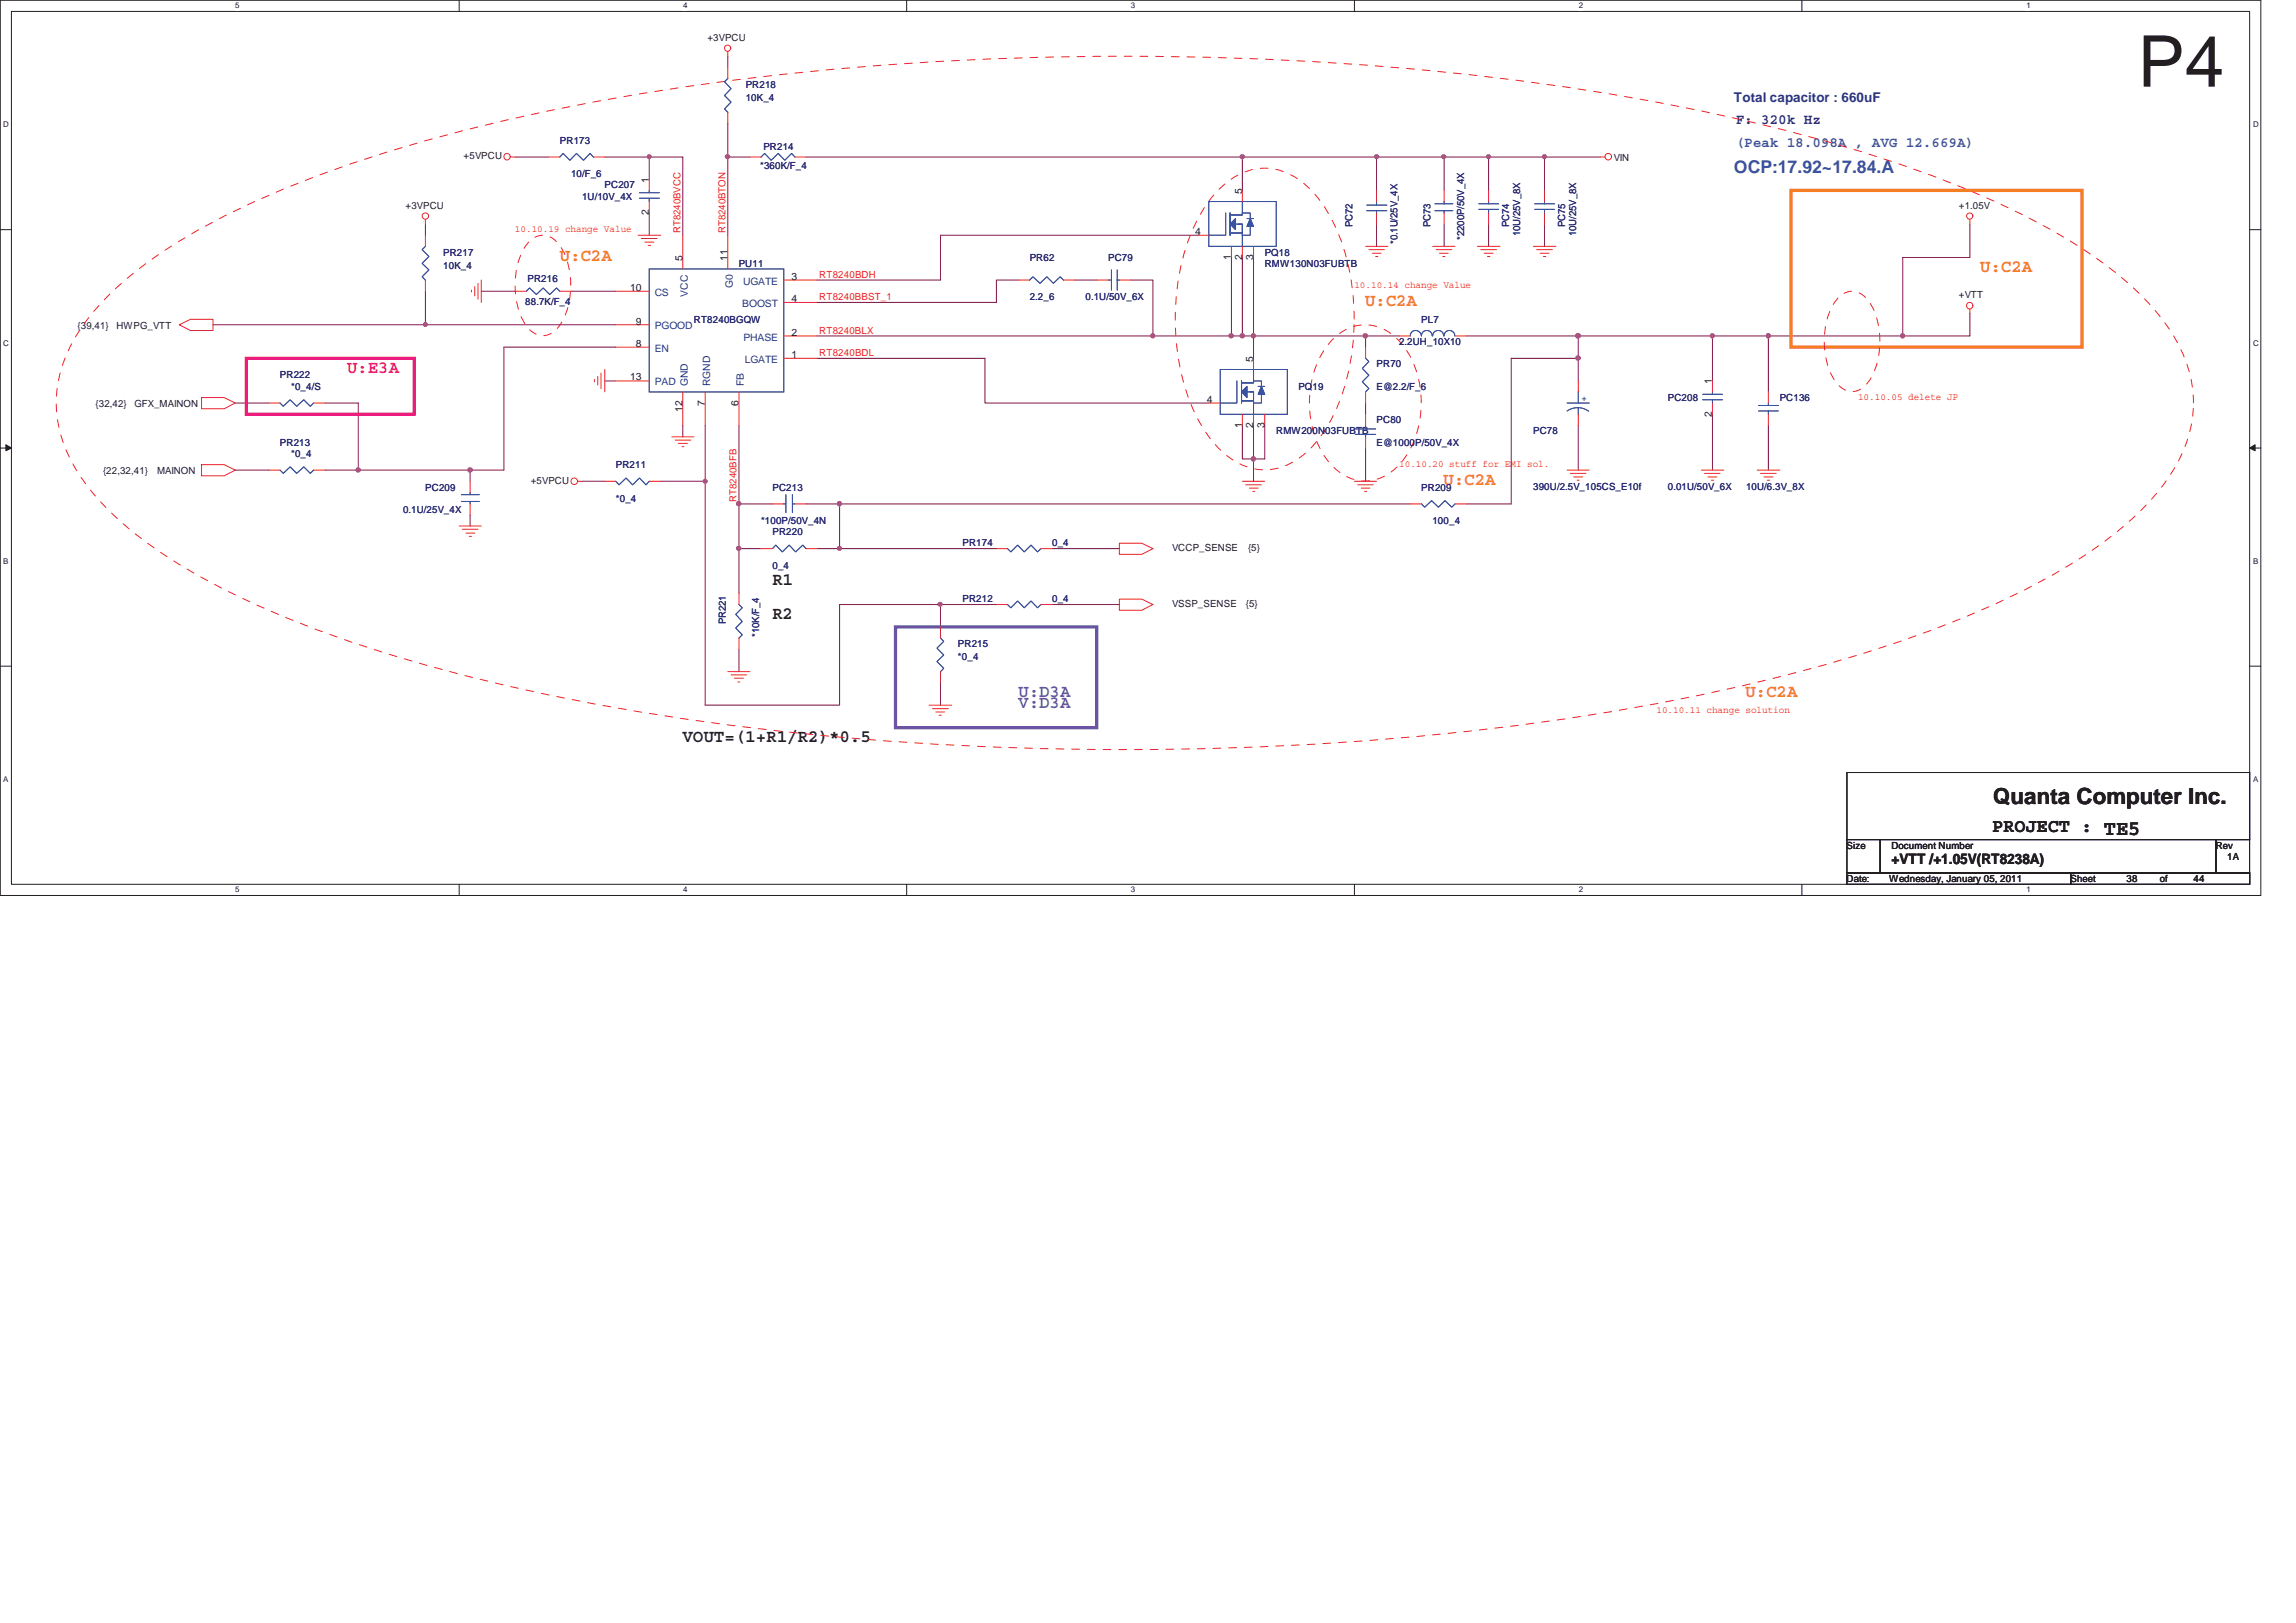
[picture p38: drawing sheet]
<svg xmlns="http://www.w3.org/2000/svg" width="297mm" height="210mm" viewBox="0 0 297 210" stroke-linecap="round" stroke-linejoin="round" font-family="sans-serif">
<defs><g id="words">
<text font-size="9.2" fill="#231f20" x="276.6" y="11.2">P4</text>
<text font-size="2.9" fill="#231f20" x="257.9" y="104">Quanta Computer Inc.</text>
<text font-size="2.5" fill="#231f20" x="257.7" y="107.7">PROJECT : TE5</text>
<text font-size="2.3" fill="#3953a4" x="224.3" y="22.4">OCP:17.92~17.84.A</text>
<g font-size="2.3" fill="#f57f20">
<text x="72.4" y="33.7">U:C2A</text>
<text x="256.2" y="35.2">U:C2A</text>
<text x="176.6" y="39.5">U:C2A</text>
<text x="186.7" y="62.7">U:C2A</text>
<text x="225.8" y="90.2">U:C2A</text>
</g>
<text font-size="2.3" fill="#ed1c7f" x="44.9" y="48.2">U:E3A</text>
<g font-size="2.3" fill="#231f20">
<text x="99.9" y="75.7">R1</text>
<text x="99.9" y="80.1">R2</text>
<text x="88.3" y="96">VOUT=(1+R1/R2)*0.5</text>
</g>
<g font-size="2.3" fill="#6b52a2">
<text x="131.7" y="90.2">U:D3A</text>
<text x="131.7" y="91.6">V:D3A</text>
</g>
<text font-size="1.9" fill="#282973" x="224.6" y="16.1">F: 320k Hz</text>
<text font-size="1.9" fill="#3953a4" x="224.6" y="19">(Peak 18.098A , AVG 12.669A)</text>
<text font-size="1.9" fill="#231f20" x="244.7" y="111.8">+VTT /+1.05V(RT8238A)</text>
<text font-size="1.7" fill="#2b318c" x="224.3" y="13.2">Total capacitor : 660uF</text>
<g font-size="1.3" fill="#231f20">
<text x="91.5" y="5.3">+3VPCU</text>
<text x="60" y="20.6">+5VPCU</text>
<text x="84" y="23.6" transform="rotate(-90 84 23.6)">1</text>
<text x="208.8" y="20.8">VIN</text>
<text x="52.5" y="27">+3VPCU</text>
<text x="84" y="27.8" transform="rotate(-90 84 27.8)">2</text>
<text x="160.7" y="25.1" transform="rotate(-90 160.7 25.1)">5</text>
<text x="253.4" y="27">+1.05V</text>
<text x="88.3" y="33.8" transform="rotate(-90 88.3 33.8)">5</text>
<text x="94.1" y="33.8" transform="rotate(-90 94.1 33.8)">11</text>
<text x="154.6" y="30.4">4</text>
<text x="159.2" y="33.6" transform="rotate(-90 159.2 33.6)">1</text>
<text x="160.7" y="33.6" transform="rotate(-90 160.7 33.6)">2</text>
<text x="162.1" y="33.6" transform="rotate(-90 162.1 33.6)">3</text>
<text x="81.5" y="37.6">10</text>
<text x="82.2" y="42">9</text>
<text x="102.4" y="39.1">4</text>
<text x="102.4" y="36.2">3</text>
<text x="253.4" y="38.6">+VTT</text>
<text x="10" y="42.5">{39,41}</text>
<text x="15.1" y="42.5">HWPG_VTT</text>
<text x="82.2" y="44.9">8</text>
<text x="102.4" y="43.4">2</text>
<text x="102.4" y="46.3">1</text>
<text x="162.1" y="46.8" transform="rotate(-90 162.1 46.8)">5</text>
<text x="12.4" y="52.6">{32,42}</text>
<text x="17.4" y="52.6">GFX_MAINON</text>
<text x="81.5" y="49.2">13</text>
<text x="88.3" y="53.2" transform="rotate(-90 88.3 53.2)">12</text>
<text x="91.2" y="52.5" transform="rotate(-90 91.2 52.5)">7</text>
<text x="95.6" y="52.5" transform="rotate(-90 95.6 52.5)">6</text>
<text x="156.1" y="52.1">4</text>
<text x="221.5" y="53.9" transform="rotate(-90 221.5 53.9)">2</text>
<text x="221.5" y="49.7" transform="rotate(-90 221.5 49.7)">1</text>
<text x="160.7" y="55.4" transform="rotate(-90 160.7 55.4)">1</text>
<text x="162.1" y="55.4" transform="rotate(-90 162.1 55.4)">2</text>
<text x="163.6" y="55.4" transform="rotate(-90 163.6 55.4)">3</text>
<text x="13.3" y="61.3">{22,32,41}</text>
<text x="20.3" y="61.3">MAINON</text>
<text x="68.7" y="62.6">+5VPCU</text>
<text x="151.6" y="71.3">VCCP_SENSE</text>
<text x="161.5" y="71.3">{5}</text>
<text x="151.6" y="78.5">VSSP_SENSE</text>
<text x="161.2" y="78.5">{5}</text>
<text x="238.9" y="109.8">Size</text>
<text x="244.7" y="109.8">Document Number</text>
<text x="286.7" y="109.8">Rev</text>
<text x="288.1" y="111.2">1A</text>
<text x="238.9" y="114.1">Date:</text>
<text x="244.4" y="114.1">Wednesday, January 05, 2011</text>
<text x="267.9" y="114.1">Sheet</text>
<text x="275.1" y="114.1">38</text>
<text x="279.4" y="114.1">of</text>
<text x="283.8" y="114.1">44</text>
</g>
<g font-size="1.3" fill="#282973">
<text x="96.5" y="11.3">PR218</text>
<text x="96.5" y="13.1">10K_4</text>
<text x="72.4" y="18.6">PR173</text>
<text x="73.9" y="22.9">10/F_6</text>
<text x="98.3" y="21.9">*360K/F_4</text>
<text x="98.8" y="19.5">PR214</text>
<text x="75.3" y="25.8">1U/10V_4X</text>
<text x="78.2" y="24.4">PC207</text>
<text x="175" y="29.4" transform="rotate(-90 175 29.4)">PC72</text>
<text x="185.1" y="29.4" transform="rotate(-90 185.1 29.4)">PC73</text>
<text x="195.2" y="29.4" transform="rotate(-90 195.2 29.4)">PC74</text>
<text x="202.5" y="29.4" transform="rotate(-90 202.5 29.4)">PC75</text>
<text x="57.3" y="33.1">PR217</text>
<text x="57.3" y="34.8">10K_4</text>
<text x="95.6" y="34.5">PU11</text>
<text x="133.2" y="33.8">PR62</text>
<text x="143.4" y="33.8">PC79</text>
<text x="163.6" y="33.1">PQ18</text>
<text x="163.6" y="34.5">RMW130N03FUBTB</text>
<text x="180.8" y="31.6" transform="rotate(-90 180.8 31.6)">*0.1U/25V_4X</text>
<text x="189.4" y="31" transform="rotate(-90 189.4 31)">*2200P/50V_4X</text>
<text x="196.7" y="30.6" transform="rotate(-90 196.7 30.6)">10U/25V_8X</text>
<text x="203.9" y="30.6" transform="rotate(-90 203.9 30.6)">10U/25V_8X</text>
<text x="68" y="39.4">88.7K/F_4</text>
<text x="68.3" y="36.5">PR216</text>
<text x="89.8" y="41.7">RT8240BGQW</text>
<text x="133.2" y="38.9">2.2_6</text>
<text x="140.4" y="38.9">0.1U/50V_6X</text>
<text x="183.9" y="41.7">PL7</text>
<text x="178.1" y="47.5">PR70</text>
<text x="181" y="44.7">2.2UH_10X10</text>
<text x="36.2" y="49">PR222</text>
<text x="37.7" y="50.5">*0_4/S</text>
<text x="168" y="50.5">PQ19</text>
<text x="178.1" y="50.4">E@2.2/F_6</text>
<text x="215.8" y="51.9">PC208</text>
<text x="230.2" y="51.9">PC136</text>
<text x="36.2" y="57.7">PR213</text>
<text x="37.7" y="59.1">*0_4</text>
<text x="165.1" y="56.2">RMW200N03FUBTB</text>
<text x="178.1" y="54.8">PC80</text>
<text x="178.1" y="57.7">E@1000P/50V_4X</text>
<text x="198.4" y="56.2">PC78</text>
<text x="55" y="63.5">PC209</text>
<text x="79.7" y="60.6">PR211</text>
<text x="79.7" y="64.9">*0_4</text>
<text x="99.9" y="63.5">PC213</text>
<text x="183.9" y="63.5">PR209</text>
<text x="198.4" y="63.4">390U/2.5V_105CS_E10f</text>
<text x="215.8" y="63.5">0.01U/50V_6X</text>
<text x="225.9" y="63.5">10U/6.3V_8X</text>
<text x="52.1" y="66.4">0.1U/25V_4X</text>
<text x="98.5" y="67.8">*100P/50V_4N</text>
<text x="99.9" y="69.3">PR220</text>
<text x="124.5" y="70.7">PR174</text>
<text x="136.1" y="70.7">0_4</text>
<text x="185.3" y="67.8">100_4</text>
<text x="99.9" y="73.6">0_4</text>
<text x="124.5" y="77.9">PR212</text>
<text x="136.1" y="77.9">0_4</text>
<text x="93.9" y="80.8" transform="rotate(-90 93.9 80.8)">PR221</text>
<text x="98.2" y="82.4" transform="rotate(-90 98.2 82.4)">*10K/F_4</text>
<text x="123.9" y="83.7">PR215</text>
<text x="123.9" y="85.5">*0_4</text>
</g>
<g font-size="1.3" fill="#ed2024">
<text x="66.6" y="30.1">10.10.19 change Value</text>
<text x="88.1" y="30.1" transform="rotate(-90 88.1 30.1)">RT8240BVCC</text>
<text x="93.8" y="30.1" transform="rotate(-90 93.8 30.1)">RT8240BTON</text>
<text x="106" y="36">RT8240BDH</text>
<text x="106" y="38.8">RT8240BBST_1</text>
<text x="175.2" y="37.3">10.10.14 change Value</text>
<text x="106" y="46">RT8240BDL</text>
<text x="106" y="43.2">RT8240BLX</text>
<text x="240.4" y="51.8">10.10.05 delete JP</text>
<text x="95.3" y="64.9" transform="rotate(-90 95.3 64.9)">RT8240BFB</text>
<text x="181" y="60.4">10.10.20 stuff for EMI sol.</text>
<text x="214.3" y="92.3">10.10.11 change solution</text>
</g>
<g font-size="1.3" fill="#1d437e">
<text x="84.7" y="38.3">CS</text>
<text x="89" y="38.4" transform="rotate(-90 89 38.4)">VCC</text>
<text x="94.8" y="37.3" transform="rotate(-90 94.8 37.3)">G0</text>
<text x="96" y="39.7">BOOST</text>
<text x="96.1" y="36.8">UGATE</text>
<text x="84.7" y="42.6">PGOOD</text>
<text x="84.7" y="45.5">EN</text>
<text x="96.2" y="44.1">PHASE</text>
<text x="96.4" y="47">LGATE</text>
<text x="84.7" y="49.9">PAD</text>
<text x="89" y="50" transform="rotate(-90 89 50)">GND</text>
<text x="91.9" y="50" transform="rotate(-90 91.9 50)">RGND</text>
<text x="96.2" y="50" transform="rotate(-90 96.2 50)">FB</text>
</g>
<text font-size="1.3" fill="#3953a4" x="204.6" y="51.9">+</text>
<g font-size="1" fill="#231f20">
<text x="30.4" y="1.1">5</text>
<text x="88.4" y="1.1">4</text>
<text x="146.3" y="1.1">3</text>
<text x="204.3" y="1.1">2</text>
<text x="262.2" y="1.1">1</text>
<text x=".4" y="16.5">D</text>
<text x="291.5" y="16.5">D</text>
<text x=".4" y="44.7">C</text>
<text x="291.5" y="44.7">C</text>
<text x=".4" y="72.9">B</text>
<text x="291.5" y="72.9">B</text>
<text x=".4" y="101.2">A</text>
<text x="291.5" y="101.2">A</text>
<text x="30.4" y="115.5">5</text>
<text x="88.4" y="115.5">4</text>
<text x="146.3" y="115.5">3</text>
<text x="204.3" y="115.5">2</text>
<text x="262.2" y="115.5">1</text>
</g>
</g></defs>
<path d="M0 0h292.5v115.9h-292.5zM1.5 1.5h289.5v112.9h-289.5z" fill="none" stroke="#231f20" stroke-width=".13"/>
<g fill="#fff">
<path d="M30.4 .2h.6v1.2h-.6z"/>
<path d="M30.4 114.6h.6v1.1h-.6z"/>
</g>
<path d="M59.4 0v1.5M59.4 114.4v1.5" fill="none" stroke="#231f20" stroke-width=".13"/>
<g fill="#fff">
<path d="M88.3 .2h.6v1.2h-.6z"/>
<path d="M88.3 114.6h.6v1.1h-.6z"/>
</g>
<path d="M117.3 0v1.5M117.3 114.4v1.5" fill="none" stroke="#231f20" stroke-width=".13"/>
<g fill="#fff">
<path d="M146.3 .2h.5v1.2h-.5z"/>
<path d="M146.3 114.6h.5v1.1h-.5z"/>
</g>
<path d="M175.2 0v1.5M175.2 114.4v1.5" fill="none" stroke="#231f20" stroke-width=".13"/>
<g fill="#fff">
<path d="M204.2 .2h.5v1.2h-.5z"/>
<path d="M204.2 114.6h.5v1.1h-.5z"/>
</g>
<path d="M233.1 0v1.5M233.1 114.4v1.5" fill="none" stroke="#231f20" stroke-width=".13"/>
<g fill="#fff">
<path d="M262.1 .2h.5v1.2h-.5z"/>
<path d="M262.1 114.6h.5v1.1h-.5z"/>
<path d="M.4 15.6h.7v1.1h-.7z"/>
<path d="M291.4 15.6h.7v1.1h-.7z"/>
<path d="M.4 43.8h.7v1.2h-.7z"/>
<path d="M291.4 43.8h.7v1.2h-.7z"/>
</g>
<path d="M0 29.7h1.5M291 29.7h1.5" fill="none" stroke="#231f20" stroke-width=".13"/>
<g fill="#fff">
<path d="M.4 72h.7v1.2h-.7z"/>
<path d="M291.4 72h.7v1.2h-.7z"/>
</g>
<path d="M0 58h1.5M291 58h1.5" fill="none" stroke="#231f20" stroke-width=".13"/>
<path d="M.8 57.5l.7 .5-.7 .3z" fill="#231f20"/>
<path d="M.8 57.5l.7 .5-.7 .3z" fill="none" stroke="#231f20" stroke-width=".13"/>
<path d="M291 58l.7-.5v.8z" fill="#231f20"/>
<path d="M291 58l.7-.5v.8z" fill="none" stroke="#231f20" stroke-width=".13"/>
<g fill="#fff">
<path d="M.4 100.3h.7v1.1h-.7z"/>
<path d="M291.4 100.3h.7v1.1h-.7z"/>
</g>
<path d="M0 86.2h1.5M291 86.2h1.5" fill="none" stroke="#231f20" stroke-width=".13"/>
<path d="M162.2 43.5h14.5v1.4" fill="none" stroke="#7f1442" stroke-width=".13"/>
<circle cx="162.1" cy="43.4" r=".28" fill="#b9529f"/>
<circle cx="162.1" cy="43.4" r=".28" fill="none" stroke="#b9529f" stroke-width=".13"/>
<path d="M199.8 20.3h7.2M204.2 46.4h-8.7v18.8" fill="none" stroke="#7f1442" stroke-width=".13"/>
<circle cx="199.8" cy="20.3" r=".25" fill="#b9529f"/>
<circle cx="199.8" cy="20.3" r=".25" fill="none" stroke="#b9529f" stroke-width=".13"/>
<path d="M228.8 43.5v7.2" fill="none" stroke="#7f1442" stroke-width=".13"/>
<circle cx="228.8" cy="43.4" r=".27" fill="#b9529f"/>
<circle cx="228.8" cy="43.4" r=".27" fill="none" stroke="#b9529f" stroke-width=".13"/>
<path d="M160.7 55v4.4h1.5v-4.4M204.2 43.5v2.9M228.8 55v5.8" fill="none" stroke="#7f1442" stroke-width=".13"/>
<circle cx="204.2" cy="43.4" r=".28" fill="#b9529f"/>
<circle cx="204.2" cy="43.4" r=".28" fill="none" stroke="#b9529f" stroke-width=".13"/>
<path d="M204.2 46.4v2.9" fill="none" stroke="#7f1442" stroke-width=".13"/>
<circle cx="204.1" cy="46.3" r=".29" fill="#b9529f"/>
<circle cx="204.1" cy="46.3" r=".29" fill="none" stroke="#b9529f" stroke-width=".13"/>
<path d="M121.7 30.4v5.8M159.3 33.3v10.2M204.2 55v5.8M221.5 43.5v5.8M221.5 53.6v7.2M108.6 71h20.3M136.1 71h8.7M136.1 78.2h8.7" fill="none" stroke="#7f1442" stroke-width=".13"/>
<circle cx="159.3" cy="43.4" r=".28" fill="#b9529f"/>
<circle cx="159.3" cy="43.4" r=".28" fill="none" stroke="#b9529f" stroke-width=".13"/>
<path d="M160.7 33.3v10.2" fill="none" stroke="#7f1442" stroke-width=".13"/>
<circle cx="160.7" cy="43.4" r=".29" fill="#b9529f"/>
<circle cx="160.7" cy="43.4" r=".29" fill="none" stroke="#b9529f" stroke-width=".13"/>
<path d="M162.2 33.3v10.2h-1.5M149.2 43.5h10.1" fill="none" stroke="#7f1442" stroke-width=".13"/>
<circle cx="149.1" cy="43.4" r=".27" fill="#b9529f"/>
<circle cx="149.1" cy="43.4" r=".27" fill="none" stroke="#b9529f" stroke-width=".13"/>
<path d="M121.7 30.4h33.2M159.3 43.5h1.4M176.7 43.5h4.3" fill="none" stroke="#7f1442" stroke-width=".13"/>
<circle cx="176.6" cy="43.4" r=".28" fill="#b9529f"/>
<circle cx="176.6" cy="43.4" r=".28" fill="none" stroke="#b9529f" stroke-width=".13"/>
<path d="M160.7 20.3v4.3" fill="none" stroke="#7f1442" stroke-width=".13"/>
<circle cx="160.7" cy="20.3" r=".28" fill="#b9529f"/>
<circle cx="160.7" cy="20.3" r=".28" fill="none" stroke="#b9529f" stroke-width=".13"/>
<path d="M162.2 59.4h1.4" fill="none" stroke="#7f1442" stroke-width=".13"/>
<circle cx="162.1" cy="59.4" r=".29" fill="#b9529f"/>
<circle cx="162.1" cy="59.4" r=".29" fill="none" stroke="#b9529f" stroke-width=".13"/>
<path d="M162.2 59.4v2.9M189.7 43.5h14.5" fill="none" stroke="#7f1442" stroke-width=".13"/>
<circle cx="204.2" cy="43.4" r=".28" fill="#b9529f"/>
<circle cx="204.2" cy="43.4" r=".28" fill="none" stroke="#b9529f" stroke-width=".13"/>
<path d="M254.8 29v4.3h-8.6M246.2 43.5h8.6" fill="none" stroke="#7f1442" stroke-width=".13"/>
<circle cx="246.1" cy="43.4" r=".28" fill="#b9529f"/>
<circle cx="246.1" cy="43.4" r=".28" fill="none" stroke="#b9529f" stroke-width=".13"/>
<path d="M254.8 40.5v3M91.2 62.3v28.9" fill="none" stroke="#7f1442" stroke-width=".13"/>
<circle cx="91.2" cy="62.3" r=".25" fill="#b9529f"/>
<circle cx="91.2" cy="62.3" r=".25" fill="none" stroke="#b9529f" stroke-width=".13"/>
<path d="M162.2 43.5v2.9M204.2 43.5h24.6" fill="none" stroke="#7f1442" stroke-width=".13"/>
<circle cx="221.5" cy="43.4" r=".27" fill="#b9529f"/>
<circle cx="221.5" cy="43.4" r=".27" fill="none" stroke="#b9529f" stroke-width=".13"/>
<circle cx="204.2" cy="43.4" r=".28" fill="#b9529f"/>
<circle cx="204.2" cy="43.4" r=".28" fill="none" stroke="#b9529f" stroke-width=".13"/>
<path d="M160.7 20.3h17.4v4.3M178.1 29v2.9M186.8 24.6v-4.3h5.8v4.3M186.8 29v2.9M192.6 29v2.9M199.8 20.3v4.3M199.8 29v2.9M163.6 55v4.4M176.7 58v4.3M176.7 52.1v1.5" fill="none" stroke="#7f1442" stroke-width=".13"/>
<circle cx="186.8" cy="20.3" r=".26" fill="#b9529f"/>
<circle cx="186.8" cy="20.3" r=".26" fill="none" stroke="#b9529f" stroke-width=".13"/>
<path d="M178.1 20.3h8.7" fill="none" stroke="#7f1442" stroke-width=".13"/>
<circle cx="178.1" cy="20.3" r=".26" fill="#b9529f"/>
<circle cx="178.1" cy="20.3" r=".26" fill="none" stroke="#b9529f" stroke-width=".13"/>
<path d="M192.6 20.3h7.2" fill="none" stroke="#7f1442" stroke-width=".13"/>
<path d="M192.4 20l.3 .1 .1 .2-.2 .2a.26 .26 0 0 1-.3-.2 .26 .26 0 0 1 .1-.3z" fill-rule="evenodd" fill="#b9529f"/>
<path d="M192.4 20l.3 .1 .1 .2-.2 .2a.26 .26 0 0 1-.3-.2 .26 .26 0 0 1 .1-.3z" fill="none" stroke="#b9529f" stroke-width=".13"/>
<path d="M246.2 33.3v10.2h-17.4" fill="none" stroke="#7f1442" stroke-width=".13"/>
<circle cx="228.8" cy="43.4" r=".27" fill="#b9529f"/>
<circle cx="228.8" cy="43.4" r=".27" fill="none" stroke="#b9529f" stroke-width=".13"/>
<path d="M78.2 20.3h5.8M94.2 20.3v10.1M27.6 42h27.4M95.6 65.2v5.8M95.6 84v2.9" fill="none" stroke="#7f1442" stroke-width=".13"/>
<circle cx="95.6" cy="65.2" r=".29" fill="#b9529f"/>
<circle cx="95.6" cy="65.2" r=".29" fill="none" stroke="#b9529f" stroke-width=".13"/>
<path d="M84 23.2v-2.9h4.3v10.1" fill="none" stroke="#7f1442" stroke-width=".13"/>
<path d="M83.9 20l.3 .1v.2l-.2 .2a.26 .26 0 0 1-.2-.2 .26 .26 0 0 1 .1-.3z" fill-rule="evenodd" fill="#b9529f"/>
<path d="M83.9 20l.3 .1v.2l-.2 .2a.26 .26 0 0 1-.2-.2 .26 .26 0 0 1 .1-.3z" fill="none" stroke="#b9529f" stroke-width=".13"/>
<path d="M62.3 37.7h4.3M66.6 20.3h4.4M84 27.6v2.8M104.3 20.3h56.4M105.7 39.1h23.2M105.7 36.2h16M55 42h24.7M65.2 44.9h14.5M78.2 49.3h1.5M105.7 46.4h21.7M95.6 71v5.7" fill="none" stroke="#7f1442" stroke-width=".13"/>
<circle cx="95.6" cy="71" r=".27" fill="#b9529f"/>
<circle cx="95.6" cy="71" r=".27" fill="none" stroke="#b9529f" stroke-width=".13"/>
<path d="M73.9 37.7h5.8M94.2 20.3h2.8M88.3 55v1.5M91.2 55v7.3M95.6 55v10.2h4.3M75.3 62.3h2.9M95.6 71h2.9M104.3 65.2h4.3v5.8" fill="none" stroke="#7f1442" stroke-width=".13"/>
<circle cx="108.6" cy="70.9" r=".27" fill="#b9529f"/>
<circle cx="108.6" cy="70.9" r=".27" fill="none" stroke="#b9529f" stroke-width=".13"/>
<path d="M55 37.7v4.3" fill="none" stroke="#7f1442" stroke-width=".13"/>
<circle cx="55" cy="42" r=".25" fill="#b9529f"/>
<circle cx="55" cy="42" r=".25" fill="none" stroke="#b9529f" stroke-width=".13"/>
<path d="M55 29v1.4M30.4 52.1h4.4M42.1 52.1h4.3v8.7h14.4M105.7 71h2.9" fill="none" stroke="#7f1442" stroke-width=".13"/>
<circle cx="60.8" cy="60.8" r=".29" fill="#b9529f"/>
<circle cx="60.8" cy="60.8" r=".29" fill="none" stroke="#b9529f" stroke-width=".13"/>
<circle cx="46.3" cy="60.8" r=".28" fill="#b9529f"/>
<circle cx="46.3" cy="60.8" r=".28" fill="none" stroke="#b9529f" stroke-width=".13"/>
<path d="M65.2 44.9v15.9h-4.4v1.5M30.4 60.8h4.4M42.1 60.8h4.3M60.8 66.6v1.5M108.6 78.2v13h-17.4M121.7 78.2h7.2M189.7 65.2h5.8" fill="none" stroke="#7f1442" stroke-width=".13"/>
<circle cx="121.6" cy="78.2" r=".26" fill="#b9529f"/>
<circle cx="121.6" cy="78.2" r=".26" fill="none" stroke="#b9529f" stroke-width=".13"/>
<path d="M127.4 46.4v5.7h29M108.6 65.2h73.9" fill="none" stroke="#7f1442" stroke-width=".13"/>
<circle cx="108.6" cy="65.2" r=".28" fill="#b9529f"/>
<circle cx="108.6" cy="65.2" r=".28" fill="none" stroke="#b9529f" stroke-width=".13"/>
<path d="M94.2 16v4.3M131.8 36.2h-2.9v2.9M139 36.2h2.9M146.3 36.2h2.9v7.3" fill="none" stroke="#7f1442" stroke-width=".13"/>
<circle cx="94.1" cy="20.3" r=".27" fill="#b9529f"/>
<circle cx="94.1" cy="20.3" r=".27" fill="none" stroke="#b9529f" stroke-width=".13"/>
<path d="M94.2 7.3v1.4M105.7 43.5h43.5M85.5 62.3h5.7M108.6 78.2h13.1v2.9M121.7 88.3v2.9" fill="none" stroke="#7f1442" stroke-width=".13"/>
<g fill="none" stroke="#ed2024" stroke-width=".13">
<path d="M94.2 6.7v.6M55 28.4v.6M61 37.5v.3M61.4 37.1v1.2M61.8 36.7v2M62.3 36.2v2.9M66 20.3h.6M79.7 37.7h4.3M82.5 30.4h3M83 30.9h2M83.4 31.3h1.2M83.9 31.7h.3"/>
<path d="M88.3 30.4v4.4M94.2 30.4v4.4M97 20.3h1.5M101.4 36.2h4.3M101.4 39.1h4.3M102.8 20.3h1.5M131.8 36.2h1.4M137.6 36.2h1.4M141.9 36.2h1.5M144.8 36.2h1.5M176.7 31.9h2.9M177.1 32.3h2"/>
<path d="M177.6 32.8h1.1M178 33.2h.3M185.3 31.9h2.9M185.8 32.3h2M186.2 32.8h1.2M186.7 33.2h.2M191.1 31.9h3M191.6 32.3h2M192 32.8h1.2M192.4 33.2h.4M192.6 24.6v1.5M192.6 27.6v1.4"/>
<path d="M198.4 31.9h2.9M198.8 32.3h2M199.2 32.8h1.2M199.7 33.2h.3M199.8 24.6v1.5M199.8 27.6v1.4M207 20.3h.6M254.8 28.4v.6M23.2 42l1.4-.7h3v1.5h-3zM26.1 51.4h2.9l1.4 .7-1.4 .8h-2.9zM34.8 52.1h1.4M40.6 52.1h1.5"/>
<path d="M76.9 49.1v.3M77.3 48.7v1.1M77.8 48.3v2M78.2 47.8v2.9M79.7 42h4.3M79.7 44.9h4.3M79.7 49.3h4.3M86.9 56.5h2.9M87.3 56.9h2.1M87.8 57.4h1.1M88.2 57.8h.3M88.3 50.7v4.3"/>
<path d="M91.2 50.7v4.3M95.6 50.7v4.3M101.4 46.4h4.3M101.4 43.5h4.3M221.5 49.3v1.4M221.5 52.1v1.5M228.8 50.7v1.4M228.8 53.6v1.4M254.8 40v.5M26.1 60.1h2.9l1.4 .7-1.4 .8h-2.9zM34.8 60.8h1.4M40.6 60.8h1.5"/>
<path d="M59.4 68.1h2.9M59.8 68.5h2M60.3 69h1.1M60.7 69.4h.3M74.8 62.3h.5M78.2 62.3h1.5M84 62.3h1.5M99.9 65.2h1.5M102.8 65.2h1.5M128.9 71h1.5M134.7 71h1.4M144.8 77.5h2.9l1.5 .7-1.5 .8h-2.9z"/>
<path d="M144.8 70.3h2.9l1.5 .7-1.5 .7h-2.9zM160.7 62.3h2.9M161.1 62.7h2.1M161.6 63.2h1.2M162.1 63.6h.2M175.2 62.3h2.9M175.6 62.7h2.1M176.1 63.2h1.1M176.5 63.6h.3M182.5 65.2h1.4M188.2 65.2h1.5M202.7 60.8h2.9"/>
<path d="M203.2 61.2h2M203.6 61.7h1.2M204 62.1h.3M220.1 60.8h2.9M220.5 61.2h2M221 61.7h1.1M221.4 62.1h.3M227.3 60.8h3M227.8 61.2h2M228.2 61.7h1.2M228.6 62.1h.4M94.2 86.9h2.8"/>
<path d="M94.6 87.3h2M95 87.7h1.2M95.5 88.2h.2M120.2 91.2h2.9M120.6 91.7h2.1M121.1 92.1h1.1M121.5 92.5h.3M121.7 81.1v1.5M121.7 86.9v1.4"/>
<circle cx="94.1" cy="6.2" r=".41"/>
<circle cx="55" cy="28" r=".41"/>
<circle cx="65.6" cy="20.3" r=".42"/>
<circle cx="208.1" cy="20.3" r=".43"/>
<circle cx="254.8" cy="39.5" r=".42"/>
<circle cx="254.8" cy="28" r=".41"/>
<circle cx="74.3" cy="62.3" r=".42"/>
</g>
<path d="M238.9 99.9h52.1v8.7h-52.1zM238.9 108.6h4.4v4.3h-4.4zM238.9 112.9h29v1.5h-29zM243.2 108.6h43.5v4.3h-43.5zM267.9 112.9h23.2v1.5h-23.2zM286.7 108.6h4.3v4.3h-4.3z" fill="none" stroke="#231f20" stroke-width=".13"/>
<path d="M231.7 24.6h37.6v20.3h-37.6z" fill="none" stroke="#f57f20" stroke-width=".42"/>
<path d="M73.8 36.9a8.3 8.3 0 0 0-1.8-5.6 2.32 2.32 0 0 0-3.6 0 8.3 8.3 0 0 0-1.8 5.6 8.5 8.5 0 0 0 1.8 5.6 2.3 2.3 0 0 0 3.6 0 8.5 8.5 0 0 0 1.8-5.6M175.2 41.3a27.5 27.5 0 0 0-3.4-13.8 11.6 11.6 0 0 0-5.9-5.3 7.6 7.6 0 0 0-7.8 1.9 20.5 20.5 0 0 0-5.5 11.4 30.4 30.4 0 0 0 2.1 18.2 13.6 13.6 0 0 0 5.5 6.2 7.5 7.5 0 0 0 8.9-1.5 20.6 20.6 0 0 0 5.6-11.3l.4-3.8 .1-2M183.9 52.1a11.3 11.3 0 0 0-3.6-8.7 5.6 5.6 0 0 0-8.1 .7 12.8 12.8 0 0 0-1.8 13.1 8.2 8.2 0 0 0 4.3 4.7 5.6 5.6 0 0 0 6.3-1.8 11.7 11.7 0 0 0 2.9-8M243.2 44.1a8.3 8.3 0 0 0-1.8-5.5 2.31 2.31 0 0 0-3.6 0 8.7 8.7 0 0 0-1.7 6.7 6.9 6.9 0 0 0 2.3 5 2.22 2.22 0 0 0 3-.5 8.5 8.5 0 0 0 1.8-5.7M283.8 52.1a18.4 18.4 0 0 0-5-11.9 49.8 49.8 0 0 0-13.9-10.7 124.1 124.1 0 0 0-21.6-9.1 258.4 258.4 0 0 0-44-9.6 412.8 412.8 0 0 0-107.6 0 258.2 258.2 0 0 0-43.9 9.6 124.1 124.1 0 0 0-21.6 9.1 49.8 49.8 0 0 0-14 10.7 18.4 18.4 0 0 0-4.9 11.9 18.4 18.4 0 0 0 4.9 11.9 49.8 49.8 0 0 0 14 10.7 124.1 124.1 0 0 0 21.6 9.1 258 258 0 0 0 43.9 9.7 412 412 0 0 0 107.6 0 258.2 258.2 0 0 0 44-9.7 124.1 124.1 0 0 0 21.6-9.1 49.9 49.9 0 0 0 13.9-10.7 18.4 18.4 0 0 0 5-11.9" fill="none" stroke="#ed2024" stroke-width=".13" stroke-dasharray="1 1 1 1 1 1 1 1"/>
<path d="M115.9 81.1h26v13h-26z" fill="none" stroke="#6b52a2" stroke-width=".42"/>
<path d="M31.9 46.4h21.7v7.2h-21.7z" fill="none" stroke="#ed1c7f" stroke-width=".42"/>
<g fill="none" stroke="#3953a4" stroke-width=".13">
<path d="M84 34.8h17.4v15.9h-17.4zM98.5 20.3l.4-.4 .9 .8 .9-.8 .8 .8 .9-.8 .4 .4M133.2 36.2l.4-.4 .9 .9 .9-.9 .9 .9 .9-.9 .4 .4M143.4 36.2h.4M143.8 34.9v2.6M144.5 36.2h.3M144.5 34.9v2.6M191.3 27.1h2.6M191.3 26.4h2.6M192.6 26.1v.3M192.6 27.1v.5M198.5 27.1h2.6"/>
<path d="M198.5 26.4h2.6M199.8 26.1v.3M199.8 27.1v.5M36.2 52.1l.5 .5 .8-.9 .9 .9 .9-.9 .8 .9 .5-.5M220.3 51.7h2.5M220.3 51h2.5M221.5 50.7v.3M221.5 51.7v.4M227.5 53.2h2.6M227.5 52.5h2.6M228.8 52.1v.4M228.8 53.2v.4"/>
<path d="M36.2 60.8l.5 .4 .8-.8 .9 .8 .9-.8 .8 .8 .5-.4M79.7 62.3l.4 .4 .9-.9 .8 .9 .9-.9 .9 .9 .4-.4M101.4 65.2h.3M101.7 64v2.3M102.5 65.2h.3M102.5 64v2.3M130.4 71l.4 .4 .9-.9 .8 .9 .9-.9 .8 .9 .5-.4M183.9 65.2l.4 .4 .9-.8 .9 .8 .8-.8 .9 .8 .4-.4M121.7 82.6l.4 .4-.9 .9 .9 .8-.9 .9 .9 .9-.4 .4"/>
</g>
<path d="M159.8 28.3v1.4l-.7-.7z" fill="#3953a4"/>
<path d="M159.8 28.3v1.4l-.7-.7z" fill="none" stroke="#3953a4" stroke-width=".13"/>
<path d="M161.7 28.3l.5 1h-.9z" fill="#3953a4"/>
<g fill="none" stroke="#3953a4" stroke-width=".13">
<path d="M156.4 26.1h8.7v5.8h-8.7zM158.6 27.6v2.8h-2.2M159.1 27.6v2.8M159.1 30.1h1.6M159.3 30.1h1.3M159.8 29h.9v1.4M160.2 29h.5v1.4M160.7 27.6v.2h-1.4M160.7 27.6v.2h-1.6M160.7 27.6h1v.7M160.7 26.1v1.5M160.7 30.4v1.5"/>
<path d="M161.3 28.3h.9M161.7 28.3l.5 1h-.9zM161.7 29.3v1.1h-1"/>
</g>
<path d="M159.8 28.3v1.4l-.7-.7z" fill="#3953a4"/>
<path d="M159.8 28.3v1.4l-.7-.7z" fill="none" stroke="#3953a4" stroke-width=".13"/>
<path d="M161.7 28.3l.5 1h-.9z" fill="#3953a4"/>
<g fill="none" stroke="#3953a4" stroke-width=".13">
<path d="M156.4 26.1h8.7v5.8h-8.7zM158.6 27.6v2.8h-2.2M159.1 27.6v2.8M159.1 30.1h1.6M159.3 30.1h1.3M159.8 29h.9v1.4M160.2 29h.5v1.4M160.7 27.6v.2h-1.4M160.7 27.6v.2h-1.6M160.7 27.6h1v.7M160.7 26.1v1.5M160.7 30.4v1.5"/>
<path d="M161.3 28.3h.9M161.7 28.3l.5 1h-.9zM161.7 29.3v1.1h-1M185.6 26.4h2.4M185.6 27.3h2.4M186.8 27.3v.3M186.8 26.1v.3"/>
</g>
<path d="M154.9 30.4h1.5M159.3 31.9v1.4M160.7 24.6v1.5M160.7 31.9v1.4M162.2 31.9v1.4M186.8 24.6v1.5M186.8 27.6v1.4" fill="none" stroke="#ed2024" stroke-width=".13"/>
<path d="M160.6 50.7l.7-.7v1.4z" fill="#3953a4"/>
<path d="M160.6 50.7l.7-.7v1.4z" fill="none" stroke="#3953a4" stroke-width=".13"/>
<path d="M163.2 50l.4 1h-.8z" fill="#3953a4"/>
<g fill="none" stroke="#3953a4" stroke-width=".13">
<path d="M157.9 47.8h8.6v5.8h-8.6zM160 49.3v2.8h-2.1M160.6 49.3v2.8M160.6 51.9h1.6M160.7 51.9h1.4M161.3 50.7h.9v1.4M161.6 50.7h.6v1.4M162.2 49.3v.2h-1.5M162.2 49.3v.2h-1.6M162.2 47.8v1.5M162.2 52.1v1.5M162.2 49.3h1v.7"/>
<path d="M162.8 50h.8M163.2 50l.4 1h-.8zM163.2 51v1.1h-1"/>
</g>
<path d="M160.6 50.7l.7-.7v1.4z" fill="#3953a4"/>
<path d="M160.6 50.7l.7-.7v1.4z" fill="none" stroke="#3953a4" stroke-width=".13"/>
<path d="M163.2 50l.4 1h-.8z" fill="#3953a4"/>
<g fill="none" stroke="#3953a4" stroke-width=".13">
<path d="M94.2 10.2l-.5 .4 .9 .9-.9 .9 .9 .8-.9 .9 .5 .4M55 31.9l-.4 .4 .9 .9-.9 .9 .9 .8-.9 .9 .4 .4M68.1 37.7l.4-.4 .9 .8 .9-.8 .8 .8 .9-.8 .4 .4M72.4 20.3l.4-.4 .9 .8 .9-.8 .9 .8 .8-.8 .5 .4M82.7 25.7h2.6M82.7 24.9h2.6M84 24.6v.3M84 25.7v.4M176.8 26.5h2.6M176.8 27.3h2.6M178.1 27.3v.3M178.1 26.1v.4"/>
<path d="M157.9 47.8h8.6v5.8h-8.6zM160 49.3v2.8h-2.1M160.6 49.3v2.8M160.6 51.9h1.6M160.7 51.9h1.4M161.3 50.7h.9v1.4M161.6 50.7h.6v1.4M162.2 49.3v.2h-1.5M162.2 49.3v.2h-1.6M162.2 47.8v1.5M162.2 52.1v1.5M162.2 49.3h1v.7"/>
<path d="M162.8 50h.8M163.2 50l.4 1h-.8zM163.2 51v1.1h-1M175.3 55.5h2.7M175.3 56.2h2.7M176.7 46.4l.4 .4-.9 .9 .9 .8-.9 .9 .9 .9-.4 .4M176.7 56.2v.3M176.7 55v.5M182.5 43.5a.71 .71 0 0 1 .7-.7 .71 .71 0 0 1 .7 .7M183.9 43.5a.69 .69 0 0 1 .7-.7 .69 .69 0 0 1 .7 .7M185.3 43.5a.71 .71 0 0 1 .8-.7 .71 .71 0 0 1 .7 .7M186.8 43.5a.69 .69 0 0 1 .7-.7 .69 .69 0 0 1 .7 .7"/>
<path d="M202.7 53.2a2.42 2.42 0 0 1 2.8 0M202.7 52.1h2.9M204.2 52.7v.9M204.2 50.7v1.4M59.7 64h2.3M59.7 64.9h2.3M60.8 64.9v.3M60.8 63.8v.2M95.6 78.2l.4 .4-.8 .9 .8 .9-.8 .8 .8 .9-.4 .5M99.9 71l.5-.5 .8 .9 .9-.9 .8 .9 1-.9 .4 .5M130.4 78.2l.4 .4 .9-.8 .8 .8 .9-.8 .8 .8 .5-.4"/>
</g>
<g fill="none" stroke="#ed2024" stroke-width=".13">
<path d="M94.2 8.7v1.5M94.2 14.5v1.5M55 30.4v1.5M55 36.2v1.5M66.6 37.7h1.5M71 20.3h1.4M72.4 37.7h1.5M76.8 20.3h1.4M84 23.2v1.4M84 26.1v1.5M178.1 24.6v1.5M178.1 27.6v1.4"/>
<path d="M156.4 52.1h1.5M160.7 53.6v1.4M162.2 46.4v1.4M162.2 53.6v1.4M163.6 53.6v1.4M176.7 44.9v1.5M176.7 50.7v1.4M176.7 53.6v1.4M176.7 56.5v1.5M181 43.5h1.5M188.2 43.5h1.5M204.2 49.3v1.4"/>
<path d="M204.2 53.6v1.4M60.8 62.3v1.5M60.8 65.2v1.4M95.6 76.7v1.5M98.5 71h1.4M104.3 71h1.4M128.9 78.2h1.5M134.7 78.2h1.4M95.6 82.6v1.4"/>
</g>
<circle cx="162.1" cy="43.4" r=".28" fill="#b9529f"/>
<circle cx="162.1" cy="43.4" r=".28" fill="none" stroke="#b9529f" stroke-width=".13"/>
<circle cx="199.8" cy="20.3" r=".25" fill="#b9529f"/>
<circle cx="199.8" cy="20.3" r=".25" fill="none" stroke="#b9529f" stroke-width=".13"/>
<circle cx="228.8" cy="43.4" r=".27" fill="#b9529f"/>
<circle cx="228.8" cy="43.4" r=".27" fill="none" stroke="#b9529f" stroke-width=".13"/>
<circle cx="204.2" cy="43.4" r=".28" fill="#b9529f"/>
<circle cx="204.2" cy="43.4" r=".28" fill="none" stroke="#b9529f" stroke-width=".13"/>
<circle cx="204.1" cy="46.3" r=".29" fill="#b9529f"/>
<circle cx="204.1" cy="46.3" r=".29" fill="none" stroke="#b9529f" stroke-width=".13"/>
<circle cx="159.3" cy="43.4" r=".28" fill="#b9529f"/>
<circle cx="159.3" cy="43.4" r=".28" fill="none" stroke="#b9529f" stroke-width=".13"/>
<circle cx="160.7" cy="43.4" r=".29" fill="#b9529f"/>
<circle cx="160.7" cy="43.4" r=".29" fill="none" stroke="#b9529f" stroke-width=".13"/>
<circle cx="149.1" cy="43.4" r=".27" fill="#b9529f"/>
<circle cx="149.1" cy="43.4" r=".27" fill="none" stroke="#b9529f" stroke-width=".13"/>
<circle cx="176.6" cy="43.4" r=".28" fill="#b9529f"/>
<circle cx="176.6" cy="43.4" r=".28" fill="none" stroke="#b9529f" stroke-width=".13"/>
<circle cx="160.7" cy="20.3" r=".28" fill="#b9529f"/>
<circle cx="160.7" cy="20.3" r=".28" fill="none" stroke="#b9529f" stroke-width=".13"/>
<circle cx="162.1" cy="59.4" r=".29" fill="#b9529f"/>
<circle cx="162.1" cy="59.4" r=".29" fill="none" stroke="#b9529f" stroke-width=".13"/>
<circle cx="204.2" cy="43.4" r=".28" fill="#b9529f"/>
<circle cx="204.2" cy="43.4" r=".28" fill="none" stroke="#b9529f" stroke-width=".13"/>
<circle cx="246.1" cy="43.4" r=".28" fill="#b9529f"/>
<circle cx="246.1" cy="43.4" r=".28" fill="none" stroke="#b9529f" stroke-width=".13"/>
<circle cx="91.2" cy="62.3" r=".25" fill="#b9529f"/>
<circle cx="91.2" cy="62.3" r=".25" fill="none" stroke="#b9529f" stroke-width=".13"/>
<circle cx="221.5" cy="43.4" r=".27" fill="#b9529f"/>
<circle cx="221.5" cy="43.4" r=".27" fill="none" stroke="#b9529f" stroke-width=".13"/>
<circle cx="204.2" cy="43.4" r=".28" fill="#b9529f"/>
<circle cx="204.2" cy="43.4" r=".28" fill="none" stroke="#b9529f" stroke-width=".13"/>
<circle cx="186.8" cy="20.3" r=".26" fill="#b9529f"/>
<circle cx="186.8" cy="20.3" r=".26" fill="none" stroke="#b9529f" stroke-width=".13"/>
<circle cx="178.1" cy="20.3" r=".26" fill="#b9529f"/>
<circle cx="178.1" cy="20.3" r=".26" fill="none" stroke="#b9529f" stroke-width=".13"/>
<path d="M192.4 20l.3 .1 .1 .2-.2 .2a.26 .26 0 0 1-.3-.2 .26 .26 0 0 1 .1-.3z" fill-rule="evenodd" fill="#b9529f"/>
<path d="M192.4 20l.3 .1 .1 .2-.2 .2a.26 .26 0 0 1-.3-.2 .26 .26 0 0 1 .1-.3z" fill="none" stroke="#b9529f" stroke-width=".13"/>
<circle cx="228.8" cy="43.4" r=".27" fill="#b9529f"/>
<circle cx="228.8" cy="43.4" r=".27" fill="none" stroke="#b9529f" stroke-width=".13"/>
<circle cx="95.6" cy="65.2" r=".29" fill="#b9529f"/>
<circle cx="95.6" cy="65.2" r=".29" fill="none" stroke="#b9529f" stroke-width=".13"/>
<path d="M83.9 20l.3 .1v.2l-.2 .2a.26 .26 0 0 1-.2-.2 .26 .26 0 0 1 .1-.3z" fill-rule="evenodd" fill="#b9529f"/>
<path d="M83.9 20l.3 .1v.2l-.2 .2a.26 .26 0 0 1-.2-.2 .26 .26 0 0 1 .1-.3z" fill="none" stroke="#b9529f" stroke-width=".13"/>
<circle cx="95.6" cy="71" r=".27" fill="#b9529f"/>
<circle cx="95.6" cy="71" r=".27" fill="none" stroke="#b9529f" stroke-width=".13"/>
<circle cx="108.6" cy="70.9" r=".27" fill="#b9529f"/>
<circle cx="108.6" cy="70.9" r=".27" fill="none" stroke="#b9529f" stroke-width=".13"/>
<circle cx="55" cy="42" r=".25" fill="#b9529f"/>
<circle cx="55" cy="42" r=".25" fill="none" stroke="#b9529f" stroke-width=".13"/>
<circle cx="60.8" cy="60.8" r=".29" fill="#b9529f"/>
<circle cx="60.8" cy="60.8" r=".29" fill="none" stroke="#b9529f" stroke-width=".13"/>
<circle cx="46.3" cy="60.8" r=".28" fill="#b9529f"/>
<circle cx="46.3" cy="60.8" r=".28" fill="none" stroke="#b9529f" stroke-width=".13"/>
<circle cx="121.6" cy="78.2" r=".26" fill="#b9529f"/>
<circle cx="121.6" cy="78.2" r=".26" fill="none" stroke="#b9529f" stroke-width=".13"/>
<circle cx="108.6" cy="65.2" r=".28" fill="#b9529f"/>
<circle cx="108.6" cy="65.2" r=".28" fill="none" stroke="#b9529f" stroke-width=".13"/>
<circle cx="94.1" cy="20.3" r=".27" fill="#b9529f"/>
<circle cx="94.1" cy="20.3" r=".27" fill="none" stroke="#b9529f" stroke-width=".13"/>
<use href="#words"/>
</svg>
